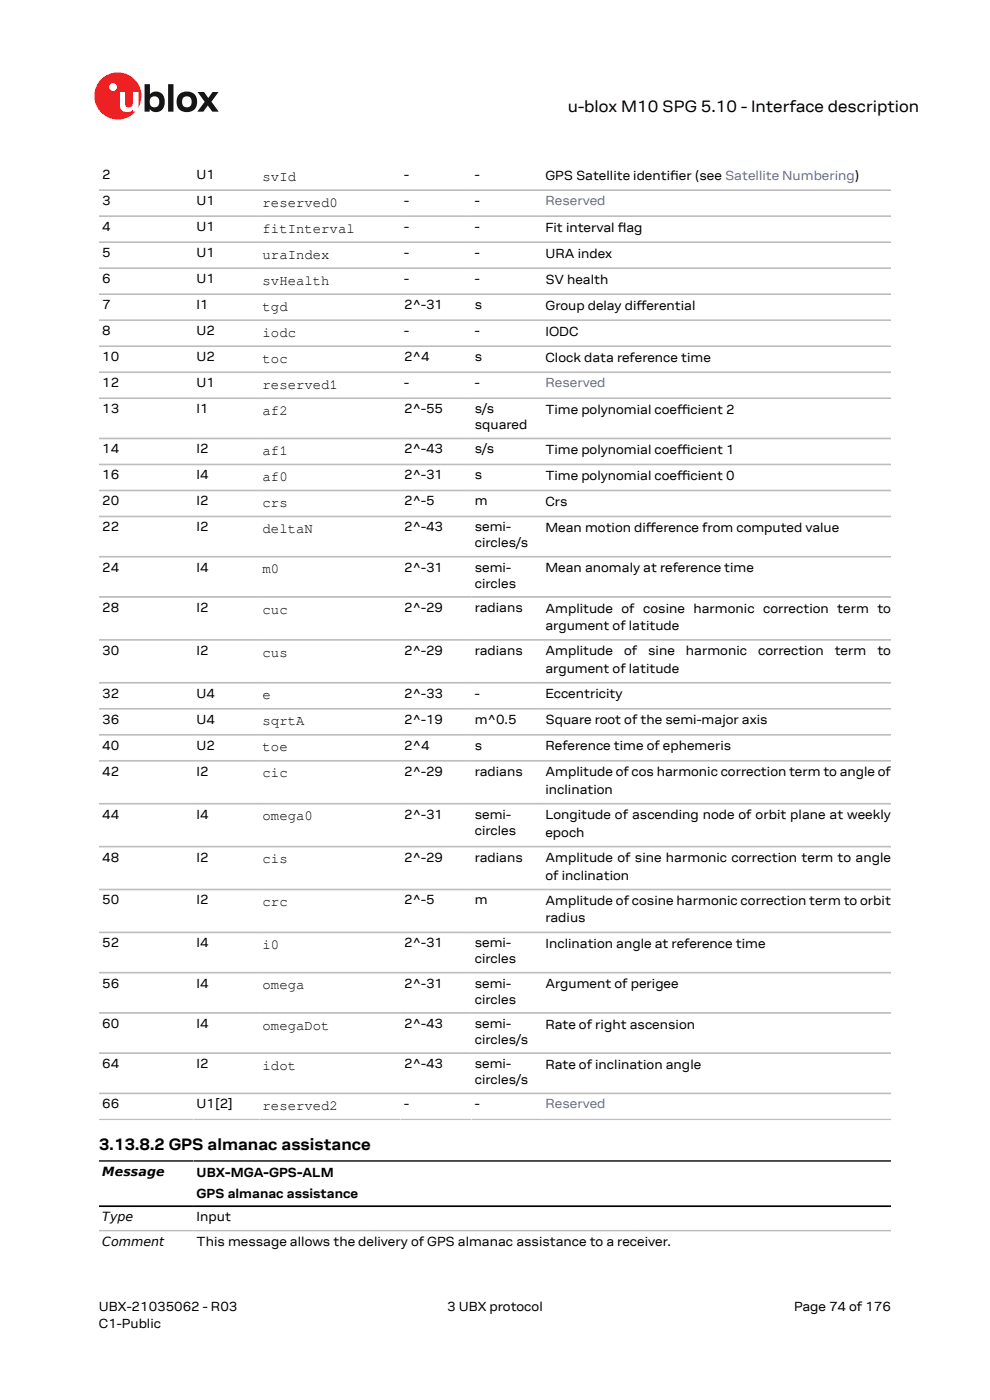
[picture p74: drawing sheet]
<svg xmlns="http://www.w3.org/2000/svg" width="210mm" height="297mm" viewBox="0 0 210 297" stroke-linecap="round" stroke-linejoin="round" font-family="sans-serif">
<defs><g id="words">
<g font-size="3.5">
<text x="120.4" y="23.7">u-blox M10 SPG 5.10 - Interface description</text>
<text x="21" y="243.9">3.13.8.2 GPS almanac assistance</text>
</g>
<g font-size="3">
<text x="55.7" y="38.4">svId</text>
<text x="55.7" y="43.9">reserved0</text>
<text x="55.7" y="49.4">fitInterval</text>
<text x="55.7" y="54.9">uraIndex</text>
<text x="55.7" y="60.4">svHealth</text>
<text x="55.7" y="65.9">tgd</text>
<text x="55.7" y="71.5">iodc</text>
<text x="55.7" y="77">toc</text>
<text x="55.7" y="82.5">reserved1</text>
<text x="55.7" y="88">af2</text>
<text x="55.7" y="96.6">af1</text>
<text x="55.7" y="102.1">af0</text>
<text x="55.7" y="107.6">crs</text>
<text x="55.7" y="113.1">deltaN</text>
<text x="55.7" y="121.6">m0</text>
<text x="55.7" y="130.2">cuc</text>
<text x="55.7" y="139.3">cus</text>
<text x="55.7" y="148.4">e</text>
<text x="55.7" y="153.9">sqrtA</text>
<text x="55.7" y="159.4">toe</text>
<text x="55.7" y="164.9">cic</text>
<text x="55.7" y="174">omega0</text>
<text x="55.7" y="183.1">cis</text>
<text x="55.7" y="192.2">crc</text>
<text x="55.7" y="201.3">i0</text>
<text x="55.7" y="209.9">omega</text>
<text x="55.7" y="218.4">omegaDot</text>
<text x="55.7" y="227">idot</text>
<text x="55.7" y="235.5">reserved2</text>
</g>
<g font-size="2.8">
<text x="21.7" y="38">2</text>
<text x="41.7" y="38">U1</text>
<text x="85.7" y="38">-</text>
<text x="100.7" y="38">-</text>
<text x="115.7" y="38.1">GPS Satellite identifer (see Satellite Numbering)</text>
<text x="142.2" y="38.1">i</text>
<text x="21.7" y="43.5">3</text>
<text x="41.7" y="43.5">U1</text>
<text x="85.7" y="43.5">-</text>
<text x="100.7" y="43.5">-</text>
<text x="21.7" y="49">4</text>
<text x="41.7" y="49">U1</text>
<text x="85.7" y="49">-</text>
<text x="100.7" y="49">-</text>
<text x="115.7" y="49.2">Fit interval fag</text>
<text x="131" y="49.2">l</text>
<text x="21.7" y="54.5">5</text>
<text x="41.7" y="54.5">U1</text>
<text x="85.7" y="54.5">-</text>
<text x="100.7" y="54.5">-</text>
<text x="115.7" y="54.7">URA index</text>
<text x="21.7" y="60.1">6</text>
<text x="21.7" y="65.6">7</text>
<text x="41.7" y="60.1">U1</text>
<text x="41.7" y="65.6">I1</text>
<text x="85.7" y="60.1">-</text>
<text x="85.7" y="65.6">2^-31</text>
<text x="100.7" y="60.1">-</text>
<text x="100.7" y="65.6">s</text>
<text x="115.7" y="60.2">SV health</text>
<text x="115.7" y="65.7">Group delay diferential</text>
<text x="135" y="65.7">f</text>
<text x="21.7" y="71.1">8</text>
<text x="41.7" y="71.1">U2</text>
<text x="85.7" y="71.1">-</text>
<text x="100.7" y="71.1">-</text>
<text x="115.7" y="71.2">IODC</text>
<text x="21.7" y="76.6">10</text>
<text x="41.7" y="76.6">U2</text>
<text x="85.7" y="76.6">2^4</text>
<text x="100.7" y="76.6">s</text>
<text x="115.7" y="76.8">Clock data reference time</text>
<text x="21.7" y="82.1">12</text>
<text x="41.7" y="82.1">U1</text>
<text x="85.7" y="82.1">-</text>
<text x="100.7" y="82.1">-</text>
<text x="21.7" y="87.6">13</text>
<text x="41.7" y="87.6">I1</text>
<text x="85.7" y="87.6">2^-55</text>
<text x="100.7" y="87.6">s/s</text>
<text x="115.7" y="87.8">Time polynomial coefcient 2</text>
<text x="143.6" y="87.8">f</text>
<text x="143.6" y="87.8">i</text>
<text x="100.7" y="91">squared</text>
<text x="21.7" y="96.2">14</text>
<text x="21.7" y="101.7">16</text>
<text x="41.7" y="96.2">I2</text>
<text x="41.7" y="101.7">I4</text>
<text x="85.7" y="96.2">2^-43</text>
<text x="85.7" y="101.7">2^-31</text>
<text x="100.7" y="96.2">s/s</text>
<text x="100.7" y="101.7">s</text>
<text x="115.7" y="96.3">Time polynomial coefcient 1</text>
<text x="115.7" y="101.8">Time polynomial coefcient 0</text>
<text x="143.6" y="96.3">f</text>
<text x="143.6" y="96.3">i</text>
<text x="143.6" y="101.8">f</text>
<text x="143.6" y="101.8">i</text>
<text x="21.7" y="107.2">20</text>
<text x="41.7" y="107.2">I2</text>
<text x="85.7" y="107.2">2^-5</text>
<text x="100.7" y="107.2">m</text>
<text x="115.7" y="107.4">Crs</text>
<text x="21.7" y="112.7">22</text>
<text x="41.7" y="112.7">I2</text>
<text x="85.7" y="112.7">2^-43</text>
<text x="100.7" y="112.7">semi-</text>
<text x="115.7" y="112.9">Mean motion diference from computed value</text>
<text x="137" y="112.9">f</text>
<text x="100.7" y="116.1">circles/s</text>
<text x="21.7" y="121.3">24</text>
<text x="41.7" y="121.3">I4</text>
<text x="85.7" y="121.3">2^-31</text>
<text x="100.7" y="121.3">semi-</text>
<text x="100.7" y="124.7">circles</text>
<text x="115.7" y="121.4">Mean anomaly at reference time</text>
<text x="21.7" y="129.8">28</text>
<text x="41.7" y="129.8">I2</text>
<text x="85.7" y="129.8">2^-29</text>
<text x="100.7" y="129.8">radians</text>
<text x="115.7" y="130">Amplitude of cosine harmonic correction term to</text>
<text x="115.7" y="133.6">argument of latitude</text>
<text x="21.7" y="138.9">30</text>
<text x="41.7" y="138.9">I2</text>
<text x="85.7" y="138.9">2^-29</text>
<text x="100.7" y="138.9">radians</text>
<text x="115.7" y="139.1">Amplitude</text>
<text x="115.7" y="142.7">argument of latitude</text>
<text x="132.4" y="139.1">of</text>
<text x="137.5" y="139.1">sine</text>
<text x="145.5" y="139.1">harmonic</text>
<text x="160.8" y="139.1">correction</text>
<text x="177.1" y="139.1">term</text>
<text x="186.1" y="139.1">to</text>
<text x="21.7" y="148">32</text>
<text x="41.7" y="148">U4</text>
<text x="85.7" y="148">2^-33</text>
<text x="100.7" y="148">-</text>
<text x="115.7" y="148.2">Eccentricity</text>
<text x="21.7" y="153.5">36</text>
<text x="41.7" y="153.5">U4</text>
<text x="85.7" y="153.5">2^-19</text>
<text x="100.7" y="153.5">m^0.5</text>
<text x="115.7" y="153.7">Square root of the semi-major axis</text>
<text x="21.7" y="159.1">40</text>
<text x="41.7" y="159.1">U2</text>
<text x="85.7" y="159.1">2^4</text>
<text x="100.7" y="159.1">s</text>
<text x="115.7" y="159.2">Reference time of ephemeris</text>
<text x="21.7" y="164.6">42</text>
<text x="41.7" y="164.6">I2</text>
<text x="85.7" y="164.6">2^-29</text>
<text x="100.7" y="164.6">radians</text>
<text x="115.7" y="164.7">Amplitude of cos harmonic correction term to angle of</text>
<text x="21.7" y="173.7">44</text>
<text x="41.7" y="173.7">I4</text>
<text x="85.7" y="173.7">2^-31</text>
<text x="100.7" y="173.7">semi-</text>
<text x="115.7" y="168.4">inclination</text>
<text x="115.7" y="173.8">Longitude of ascending node of orbit plane at weekly</text>
<text x="100.7" y="177.1">circles</text>
<text x="115.7" y="177.5">epoch</text>
<text x="21.7" y="182.8">48</text>
<text x="41.7" y="182.8">I2</text>
<text x="85.7" y="182.8">2^-29</text>
<text x="100.7" y="182.8">radians</text>
<text x="115.7" y="182.9">Amplitude of sine harmonic correction term to angle</text>
<text x="21.7" y="191.9">50</text>
<text x="41.7" y="191.9">I2</text>
<text x="85.7" y="191.9">2^-5</text>
<text x="100.7" y="191.9">m</text>
<text x="115.7" y="186.6">of inclination</text>
<text x="115.7" y="192">Amplitude of cosine harmonic correction term to orbit</text>
<text x="115.7" y="195.7">radius</text>
<text x="21.7" y="201">52</text>
<text x="41.7" y="201">I4</text>
<text x="85.7" y="201">2^-31</text>
<text x="100.7" y="201">semi-</text>
<text x="115.7" y="201.1">Inclination angle at reference time</text>
<text x="21.7" y="209.5">56</text>
<text x="41.7" y="209.5">I4</text>
<text x="85.7" y="209.5">2^-31</text>
<text x="100.7" y="204.4">circles</text>
<text x="100.7" y="209.5">semi-</text>
<text x="115.7" y="209.7">Argument of perigee</text>
<text x="100.7" y="212.9">circles</text>
<text x="21.7" y="218">60</text>
<text x="41.7" y="218">I4</text>
<text x="85.7" y="218">2^-43</text>
<text x="100.7" y="218">semi-</text>
<text x="100.7" y="221.4">circles/s</text>
<text x="115.7" y="218.2">Rate of right ascension</text>
<text x="21.7" y="226.6">64</text>
<text x="41.7" y="226.6">I2</text>
<text x="85.7" y="226.6">2^-43</text>
<text x="100.7" y="226.6">semi-</text>
<text x="115.7" y="226.7">Rate of inclination angle</text>
<text x="100.7" y="230">circles/s</text>
<text x="21.7" y="235.1">66</text>
<text x="41.7" y="235.1">U1[2]</text>
<text x="85.7" y="235.1">-</text>
<text x="100.7" y="235.1">-</text>
<text x="41.7" y="249.6">UBX-MGA-GPS-ALM</text>
<text x="41.7" y="254.1">GPS almanac assistance</text>
<text x="41.7" y="259.1">Input</text>
<text x="41.7" y="264.4">This message allows the delivery of GPS almanac assistance to a receiver.</text>
<text x="21" y="278">UBX-21035062 - R03</text>
<text x="21" y="281.8">C1-Public</text>
<text x="94.9" y="278">3 UBX protocol</text>
<text x="168.4" y="278">Page 74 of 176</text>
</g>
<g font-size="2.8" fill="#4664b4">
<text x="115.7" y="43.5">Reserved</text>
<text x="115.7" y="82.1">Reserved</text>
<text x="115.7" y="235.1">Reserved</text>
</g>
<g font-size="2.7">
<text x="21.7" y="249.5">Message</text>
<text x="21.7" y="259.1">Type</text>
<text x="21.7" y="264.3">Comment</text>
</g>
</g></defs>
<circle cx="25" cy="20.4" r="5" fill="#ed2023"/>
<circle cx="24" cy="18.5" r=".83" fill="#fff"/>
<g fill="#151516">
<path d="M35.7 17.9h1.1v5.8h-1.1z"/>
<path d="M41.9 19.5h1.4l.9 1.3 .9-1.3h1.3l-1.6 2.1 1.6 2.1h-1.4l-.9-1.3-1 1.3h-1.2l1.5-2.1z"/>
<path d="M32 20.7a1.17 1.17 0 0 0-.1 1.5 1.17 1.17 0 0 0 1.4 .4 1.16 1.16 0 0 0 .4-1.6 1.16 1.16 0 0 0-1.7-.3zM30.7 17.9h1.1v2.1a1.82 1.82 0 0 1 2.2-.4 1.82 1.82 0 0 1 .9 2 1.83 1.83 0 0 1-1 2 1.83 1.83 0 0 1-2.1-.5v.6h-1.1z"/>
<path d="M38.9 20.7a1.18 1.18 0 0 0-.2 1.5 1.18 1.18 0 0 0 1.5 .4 1.18 1.18 0 0 0 .4-1.5 1.18 1.18 0 0 0-1.5-.5zM37.4 21.6a2.25 2.25 0 0 1 4.5 0 2.25 2.25 0 0 1-4.5 0z"/>
</g>
<path d="M25.4 19.5h1.1v2.5a.84 .84 0 0 0 1 .8 .84 .84 0 0 0 .7-1v-2.3h1.1v4.2h-1.1v-.5a1.59 1.59 0 0 1-1.8 .5 1.59 1.59 0 0 1-1-1.5z" fill="#fff"/>
<g fill="none" stroke="#bebebe" stroke-width=".35">
<path d="M21 40.3h168M21 45.9h168M21 51.4h168M21 56.9h168M21 62.4h168M21 67.9h168M21 73.4h168M21 79h168M21 84.5h168M21 93h168M21 98.5h168M21 104.1h168"/>
<path d="M21 109.6h168M21 118.1h168M21 126.6h168M21 135.7h168M21 144.8h168M21 150.4h168M21 155.9h168M21 161.4h168M21 170.5h168M21 179.6h168M21 188.7h168M21 197.8h168"/>
<path d="M21 206.3h168M21 214.9h168M21 223.4h168M21 232h168M21 237.5h168M21 261.1h168"/>
</g>
<path d="M21 246.3h168M21 255.9h168" fill="none" stroke="#000" stroke-width=".35"/>
<use href="#words"/>
</svg>
